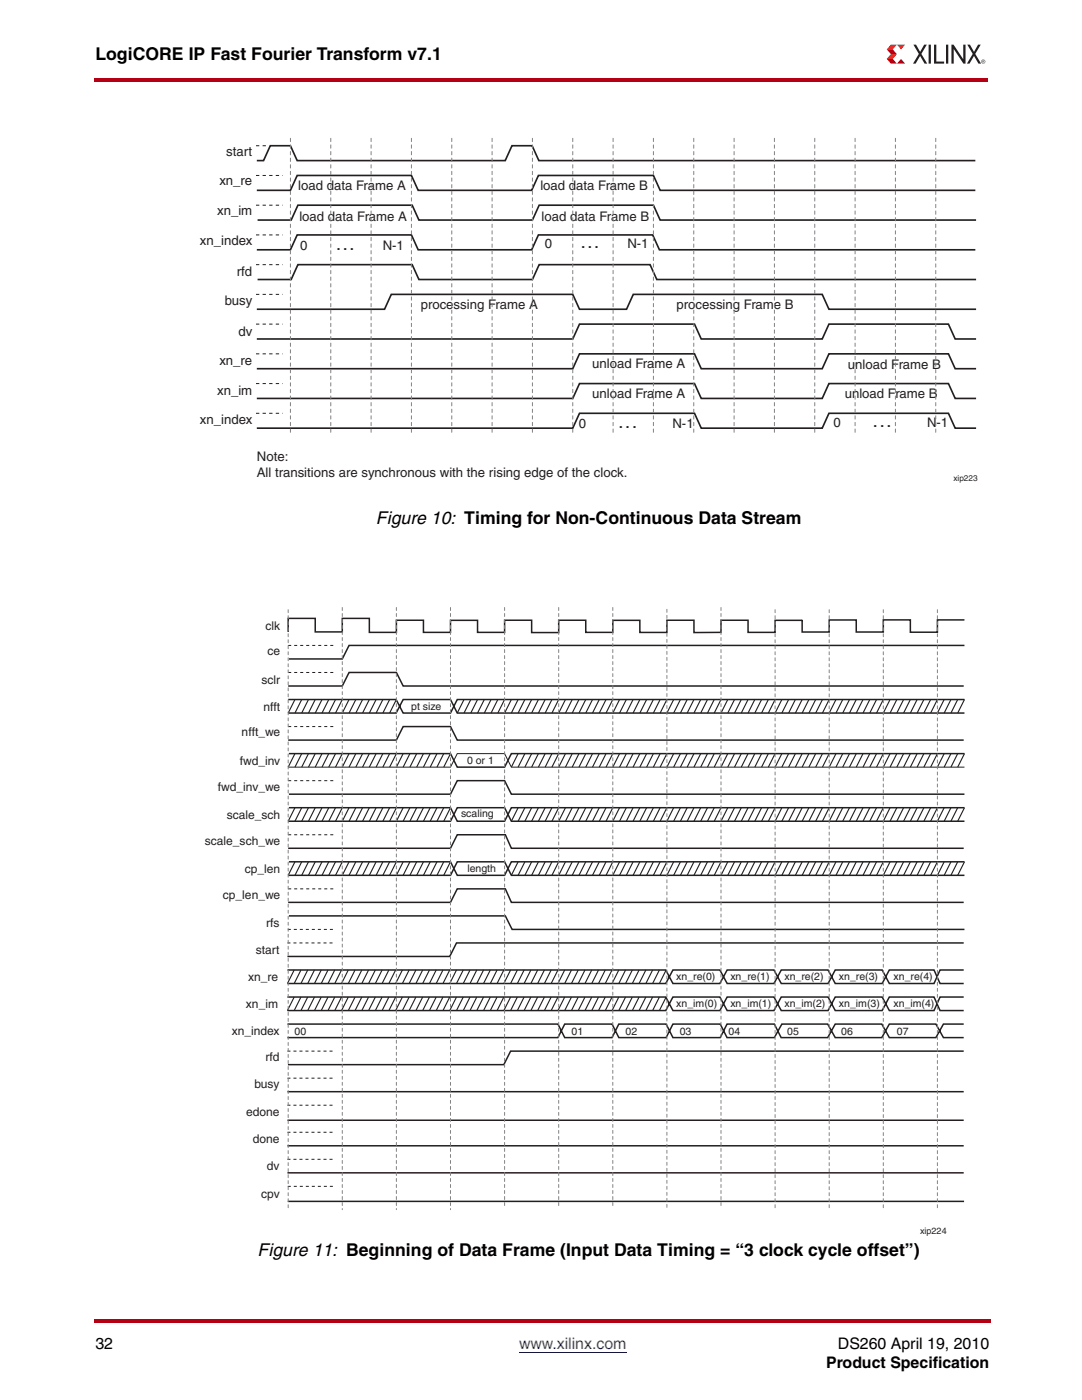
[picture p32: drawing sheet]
<svg xmlns="http://www.w3.org/2000/svg" width="216mm" height="279mm" viewBox="0 0 216 279" stroke-linecap="round" stroke-linejoin="round" font-family="sans-serif">
<defs><g id="words">
<g font-size="3.5">
<text x="19" y="11.9">LogiCORE IP Fast Fourier Transform v7.1</text>
<text x="75" y="104.6">Figure 10: Timing for Non-Continuous Data Stream</text>
<text x="51.4" y="250.8">Figure 11: Beginning of Data Frame (Input Data Timing = “3 clock cycle offset”)</text>
</g>
<g font-size="3.2">
<text x="19" y="269.2">32</text>
<text x="167.2" y="269.2">DS260 April 19, 2010</text>
<text x="164.8" y="273">Product Specification</text>
</g>
<text font-size="3.2" fill="#00f" x="103.6" y="269.2">www.xilinx.com</text>
<g font-size="2.6" fill="#231f20">
<text x="45.1" y="31.1">start</text>
<text x="43.8" y="36.9">xn_re</text>
<text x="59.5" y="38">load data Frame A</text>
<text x="107.8" y="37.9">load data Frame B</text>
<text x="43.3" y="42.9">xn_im</text>
<text x="59.7" y="44.1">load data Frame A</text>
<text x="108" y="44.1">load data Frame B</text>
<text x="39.9" y="48.9">xn_index</text>
<text x="59.9" y="49.9">0</text>
<text x="67.2" y="49.9">. . .</text>
<text x="76.4" y="49.9">N-1</text>
<text x="108.7" y="49.5">0</text>
<text x="116" y="49.5">. . .</text>
<text x="125.2" y="49.5">N-1</text>
<text x="47.3" y="55.1">rfd</text>
<text x="44.8" y="60.9">busy</text>
<text x="83.9" y="61.7">processing Frame A</text>
<text x="135" y="61.7">processing Frame B</text>
<text x="47.6" y="67">dv</text>
<text x="43.8" y="72.8">xn_re</text>
<text x="118.2" y="73.4">unload Frame A</text>
<text x="169.2" y="73.6">u</text>
<text x="170.7" y="73.6">nload Frame B</text>
<text x="43.3" y="78.8">xn_im</text>
<text x="118.2" y="79.4">unload Frame A</text>
<text x="168.5" y="79.5">unload Frame B</text>
<text x="39.9" y="84.7">xn_index</text>
<text x="115.5" y="85.4">0</text>
<text x="123.5" y="85.4">. . .</text>
<text x="134.2" y="85.4">N-1</text>
<text x="166.3" y="85.3">0</text>
<text x="174.3" y="85.3">. . .</text>
<text x="185" y="85.3">N</text>
<text x="186.9" y="85.3">-1</text>
<text x="51.2" y="92">Note:</text>
<text x="51.2" y="95.3">All transitions are synchronous with the rising edge of the clock.</text>
</g>
<g font-size="2.4" fill="#231f20">
<text x="53" y="125.7">clk</text>
<text x="53.4" y="130.8">ce</text>
<text x="52.2" y="136.5">sclr</text>
<text x="52.6" y="141.8">nfft</text>
<text x="48.2" y="147">nfft_we</text>
<text x="47.8" y="152.6">fwd_inv</text>
<text x="43.5" y="157.9">fwd_inv_we</text>
<text x="45.3" y="163.4">scale_sch</text>
<text x="40.9" y="168.7">scale_sch_we</text>
<text x="44.5" y="179.5">cp_len_we</text>
<text x="48.9" y="174.2">cp_len</text>
<text x="53.1" y="185">rfs</text>
<text x="51" y="190.4">start</text>
<text x="49.5" y="195.8">xn_re</text>
<text x="49.1" y="201.2">xn_im</text>
<text x="46.3" y="206.5">xn_index</text>
<text x="53" y="211.7">rfd</text>
<text x="50.8" y="217.1">busy</text>
<text x="49.1" y="222.8">edone</text>
<text x="50.4" y="228.1">done</text>
<text x="53.2" y="233.5">dv</text>
<text x="52.1" y="239">cpv</text>
</g>
<g font-size="2.1" fill="#231f20">
<text x="82" y="141.6">pt size</text>
<text x="93.2" y="152.4">0 or 1</text>
<text x="92" y="163.1">scaling</text>
<text x="93.3" y="173.9">length</text>
<text x="134.9" y="195.5">xn_re(0)</text>
<text x="145.7" y="195.5">xn_re(1)</text>
<text x="156.5" y="195.5">xn_re(2)</text>
<text x="167.4" y="195.5">xn_re(3)</text>
<text x="178.3" y="195.5">xn_re(4)</text>
<text x="134.9" y="200.9">xn_im(0)</text>
<text x="145.7" y="200.9">xn_im(1)</text>
<text x="156.5" y="200.9">xn_im(2)</text>
<text x="167.4" y="200.9">xn_im(3)</text>
<text x="178.3" y="200.9">xn_im(4)</text>
<text x="58.8" y="206.6">00</text>
<text x="114" y="206.6">01</text>
<text x="124.8" y="206.6">02</text>
<text x="135.6" y="206.6">03</text>
<text x="145.4" y="206.6">04</text>
<text x="157.1" y="206.6">05</text>
<text x="167.9" y="206.6">06</text>
<text x="179" y="206.6">07</text>
</g>
<text font-size="1.8" fill="#231f20" x="183.6" y="246.2">xip224</text>
<text font-size="1.6" fill="#231f20" x="190.2" y="95.9">xip223</text>
</g></defs>
<path d="M177.8 8.9h1.2l-.9 1h-1.2z" fill="#ef3122"/>
<path d="M176.9 9.9h1.2l.9 .9h-1.2z" fill="#b30437"/>
<path d="M177.8 10.8h1.2l-.9 1h-1.2z" fill="#ef3122"/>
<path d="M176.9 11.8h1.2l.9 .9h-1.2z" fill="#b30437"/>
<path d="M179 8.9h1.6l-.8 1z" fill="#ef3122"/>
<path d="M179.8 11.8l.8 .9h-1.6z" fill="#b30437"/>
<path d="M182.3 8.9h.5l.8 1.5 .8-1.5h.5l-1.1 1.9 1.2 1.9h-.5l-.9-1.5-.9 1.5h-.5l1.1-1.9z" fill="#231f20"/>
<path d="M185.5 8.9v3.8" fill="none" stroke="#231f20" stroke-width=".46"/>
<path d="M186.4 8.9h.4v3.4h1.6v.4h-2z" fill="#231f20"/>
<path d="M189 8.9v3.8" fill="none" stroke="#231f20" stroke-width=".46"/>
<g fill="#231f20">
<path d="M189.8 8.9h.5l1.9 2.9v-2.9h.5v3.8h-.5l-1.9-2.9v2.9h-.5z"/>
<path d="M193 8.9h.5l.9 1.5 .8-1.5h.5l-1.1 1.9 1.2 1.9h-.6l-.8-1.5-.9 1.5h-.6l1.2-1.9z"/>
<path d="M196.1 12.1v.2l.2-.1zM196 12.1h.3v.2l.1 .2-.2-.2-.2 .2zM195.9 12.3a.34 .34 0 0 0 .6 0 .34 .34 0 0 0-.6 0zM195.8 12.3a.41 .41 0 0 1 .8 0 .41 .41 0 0 1-.8 0z"/>
</g>
<g fill="#b50014">
<path d="M18.7 15.5h.3v.7h-.3z"/>
<path d="M19 15.5h178.2v.7h-178.2z"/>
</g>
<path d="M19 267.1h178.4v9.8h-178.4z" fill="#fff"/>
<path d="M103.6 269.9h21.4" fill="none" stroke="#00f" stroke-width=".2"/>
<g fill="#b50014">
<path d="M18.7 263.2h.3v.7h-.3z"/>
<path d="M19 263.2h178.7v.7h-178.7z"/>
</g>
<path d="M39.2 27.5h156.7v69h-156.7z" fill="#fff"/>
<path d="M51.2 32.1h1.4l1.3-3h4.1l1.3 3h41.5l1.4-3h4l1.3 3h87.1M51.2 38h6.8l1.3-3h22.8l1.3 3h22.7l1.3-3h23l1.3 3h62.9M51.2 49.9h6.8l1.3-3h22.8l1.3 3h22.7l1.3-3h22.8l1.4 3h63M51.4 43.9h6.7l1.3-2.9h22.8l1.4 2.9h22.6l1.4-2.9h22.8l1.3 2.9h63.1M51.4 55.8h6.7l1.3-3h22.8l1.4 3h22.6l1.4-3h22.1l1.4 3h63.7M51.2 61.7h25.5l1.4-2.9h36.2l1.3 2.9h9.4l1.4-2.9h37.7l1.3 2.9h29.4M51.2 67.7h63.1l1.3-3h23l1.3 3h24.2l1.3-3h23.9l1.3 3h4.2M51.2 73.6h63.1l1.3-3h23l1.3 3h24.2l1.3-3h23.9l1.3 3h4.2M51.2 79.5h63.1l1.3-2.9h23l1.3 2.9h24.2l1.3-2.9h23.9l1.3 2.9h4.2M51.2 85.5h63.1l1.3-3h23l1.3 3h24.2l1.3-3h23.9l1.3 3h4.2" fill="none" stroke="#231f20" stroke-width=".33"/>
<path d="M51.1 29.1h2.4M51.1 35h5.3M51.1 41h5.3M51.1 46.9h5.3M51.1 52.8h5.3M51.1 58.8h5.3M51.1 64.7h5.3M51.1 70.6h5.3M51.1 76.6h5.3M51.1 82.5h5.3" fill="none" stroke="#231f20" stroke-width=".2" stroke-dasharray=".7 .7 .7 .7 .7 .7" stroke-linecap="butt"/>
<g fill="none" stroke="#808285" stroke-width=".2" stroke-dasharray=".7 .7 .7 .7 .7 .7">
<path d="M58 27.6v59.1M66 27.6v59.1M74.1 27.6v59.1M82.1 27.6v59.1M90.1 27.6v59.1M98.2 27.6v59.1M106.2 27.6v59.1M114.3 27.6v59.1M122.3 27.6v59.1M130.4 27.6v59.1M138.4 27.6v59.1M146.5 27.6v59.1"/>
<path d="M154.5 27.6v59.1M162.6 27.6v59M170.6 27.6v59M178.7 27.6v59M186.7 27.6v59"/>
</g>
<path d="M40 116.7h153.7v129.9h-153.7z" fill="#fff"/>
<g fill="none" stroke="#231f20" stroke-width=".3">
<path d="M57.5 136.9h10.8l1.3-2.7h9.5l1.3 2.7h111.9M57.5 139.6h21.5l1.4 2.7h9.5l1.3-2.7h101.2M192.4 128.8h-122.8l-1.3 2.7h-10.6M192.4 123.7h-5.4v2.5h-5.3v-2.5h-5.4v2.4h-5.4v-2.4h-5.4v2.4h-5.4v-2.4l-5.4 .1v2.4h-5.4v-2.4h-5.4v2.4h-5.4v-2.4h-5.4v2.4h-5.4v-2.4h-5.4v2.4h-5.4v-2.4h-5.4v2.4h-5.4v-2.4h-5.4v2.4h-5.4v-2.4h-5.4v2.4h-5.4v-2.4h-5.4v2.4h-5.4v-2.8h-5.4v2.7h-5.4v-2.7h-5.4v2.7M57.5 147.7h21.6l1.3-2.7h9.5l1.3 2.7h101.1M57.5 142.3h21.5l1.4-2.7h9.5l1.3 2.7h101.2M57.7 158.5h32.2l1.3-2.7h9.5l1.3 2.7h90.4M57.7 150.4h32.2l1.3 2.7h9.5l1.3-2.7h90.4M57.5 169.3h32.4l1.3-2.7h9.6l1.2 2.7h90.3M57.5 163.9h32.4l1.3-2.7h9.5l1.3 2.7h90.4M57.5 174.7h32.4l1.3-2.7h9.5l1.3 2.7h90.4M57.7 161.2h32.2l1.3 2.7h9.5l1.3-2.7h90.4"/>
<path d="M57.7 172h32.2l1.3 2.7h9.5l1.3-2.7h90.4M57.4 193.6h75.4l1.5 2.7h9.3l1.5-2.7h9.3l1.5 2.7h9.3l1.5-2.7h9.3l1.5 2.7h8.9l1.2-2.7h4.7M57.4 196.3h75.4l1.5-2.7h9.3l1.5 2.7h9.3l1.5-2.7h9.3l1.5 2.7h9.3l1.5-2.7h8.9l1.2 2.7h4.7M57.4 199h75.4l1.5 2.7h9.3l1.5-2.7h9.3l1.5 2.7h9.3l1.5-2.7h9.3l1.5 2.7h8.9l1.2-2.7h4.7M57.5 180.1h32.4l1.3-2.7h9.6l1.2 2.7h90.3M57.7 182.8h43.1l1.4 2.7h90.2M192.3 188.2h-101.2l-1.4 2.7h-32.3M57.4 204.4h53.9l1.4 2.7h9.4l1.4-2.7h9.4l1.4 2.7h9.4l1.4-2.7h9.4l1.4 2.7h9.3l1.5-2.7h9.3l1.5 2.7h9.2l1.5-2.7h4.1M57.4 207.1h53.9l1.4-2.7h9.4l1.4 2.7h9.4l1.4-2.7h9.4l1.4 2.7h9.4l1.5-2.7h9.2l1.5 2.7h9.3l1.5-2.7h9.2l1.5 2.7h4.1M57.4 201.7h75.4l1.5-2.7h9.3l1.5 2.7h9.3l1.5-2.7h9.3l1.5 2.7h9.3l1.5-2.7h8.9l1.2 2.7h4.7M57.4 217.9h134.9M192.3 209.8h-90.4l-1.4 2.7h-43"/>
<path d="M57.4 223.6h134.9M57.4 228.7h134.9M57.4 234.1h134.9M57.4 239.8h135"/>
</g>
<g fill="none" stroke="#231f20" stroke-width=".2" stroke-dasharray=".6 .6 .6 .6 .6 .6" stroke-linecap="butt">
<path d="M57.5 134.2h9.5M57.5 128.8h9.5M57.5 155.8h9.5M57.5 145h9.2M57.5 166.6h9.5M57.5 177.4h9.5M57.4 188.2h9.4M57.4 185.5h9.5M57.4 215.2h9.4M57.4 209.8h9.4M57.4 220.6h9.4M57.4 226h9.4"/>
<path d="M57.4 231.4h9.4M57.4 236.8h9.5"/>
</g>
<path d="M57.5 153.1h32.4l1.3-2.7h9.5l1.3 2.7h90.4" fill="none" stroke="#231f20" stroke-width=".2"/>
<g fill="none" stroke="#231f20" stroke-width=".23">
<path d="M58.9 139.6l-1.4 2.7M60.2 139.6l-1.3 2.7M61.6 139.6l-1.4 2.7M62.9 139.6l-1.3 2.7M64.3 139.6l-1.4 2.7M65.6 139.6l-1.3 2.7M67 139.6l-1.4 2.7M68.3 139.6l-1.3 2.7M69.6 139.6l-1.3 2.7M71 139.6l-1.4 2.7M72.3 139.6l-1.3 2.7M73.7 139.6l-1.4 2.7"/>
<path d="M75 139.6l-1.3 2.7M76.4 139.6l-1.4 2.7M77.7 139.6l-1.3 2.7M79.1 139.6l-1.4 2.7M92.6 139.6l-1.4 2.7M93.9 139.6l-1.3 2.7M95.3 139.6l-1.4 2.7M96.6 139.6l-1.3 2.7M98 139.6l-1.4 2.7M99.3 139.6l-1.3 2.7M100.7 139.6l-1.4 2.7M102 139.6l-1.3 2.7"/>
<path d="M103.4 139.6l-1.4 2.7M104.7 139.6l-1.3 2.7M106.1 139.6l-1.4 2.7M107.4 139.6l-1.3 2.7M108.8 139.6l-1.4 2.7M110.1 139.6l-1.3 2.7M111.5 139.6l-1.4 2.7M112.8 139.6l-1.3 2.7M114.2 139.6l-1.4 2.7M115.5 139.6l-1.3 2.7M116.9 139.6l-1.4 2.7M118.2 139.6l-1.3 2.7"/>
<path d="M119.6 139.6l-1.4 2.7M120.9 139.6l-1.3 2.7M122.3 139.6l-1.4 2.7M123.6 139.6l-1.3 2.7M125 139.6l-1.4 2.7M126.3 139.6l-1.3 2.7M127.7 139.6l-1.4 2.7M129 139.6l-1.3 2.7M130.4 139.6l-1.4 2.7M131.7 139.6l-1.3 2.7M133.1 139.6l-1.4 2.7M134.4 139.6l-1.3 2.7"/>
<path d="M135.8 139.6l-1.4 2.7M137.1 139.6l-1.3 2.7M138.5 139.6l-1.4 2.7M139.8 139.6l-1.3 2.7M141.2 139.6l-1.4 2.7M142.5 139.6l-1.3 2.7M143.9 139.6l-1.4 2.7M145.2 139.6l-1.3 2.7M146.6 139.6l-1.4 2.7M147.9 139.6l-1.3 2.7M149.3 139.6l-1.4 2.7M150.6 139.6l-1.3 2.7"/>
<path d="M152 139.6l-1.4 2.7M153.3 139.6l-1.3 2.7M154.7 139.6l-1.4 2.7M156 139.6l-1.3 2.7M157.4 139.6l-1.4 2.7M158.7 139.6l-1.3 2.7M160.1 139.6l-1.4 2.7M161.4 139.6l-1.3 2.7M162.8 139.6l-1.4 2.7M164.1 139.6l-1.3 2.7M165.5 139.6l-1.4 2.7M166.8 139.6l-1.3 2.7"/>
<path d="M168.2 139.6l-1.4 2.7M169.5 139.6l-1.3 2.7M170.9 139.6l-1.4 2.7M172.2 139.6l-1.3 2.7M173.6 139.6l-1.4 2.7M174.9 139.6l-1.3 2.7M176.3 139.6l-1.4 2.7M177.6 139.6l-1.3 2.7M179 139.6l-1.4 2.7M180.3 139.6l-1.3 2.7M181.7 139.6l-1.4 2.7M183 139.6l-1.3 2.7"/>
<path d="M184.3 139.6l-1.3 2.7M185.7 139.6l-1.4 2.7M187 139.6l-1.3 2.7M188.4 139.6l-1.4 2.7M189.7 139.6l-1.3 2.7M191.1 139.6l-1.4 2.7M192.4 139.6l-1.3 2.7M58.9 150.4l-1.4 2.7M60.2 150.4l-1.3 2.7M61.6 150.4l-1.4 2.7M62.9 150.4l-1.3 2.7M64.3 150.4l-1.4 2.7"/>
<path d="M65.6 150.4l-1.3 2.7M67 150.4l-1.4 2.7M68.3 150.4l-1.3 2.7M69.6 150.4l-1.3 2.7M71 150.4l-1.4 2.7M72.3 150.4l-1.3 2.7M73.7 150.4l-1.4 2.7M75 150.4l-1.3 2.7M76.4 150.4l-1.4 2.7M77.7 150.4l-1.3 2.7M79.1 150.4l-1.4 2.7M80.4 150.4l-1.3 2.7"/>
<path d="M81.8 150.4l-1.4 2.7M83.1 150.4l-1.3 2.7M84.5 150.4l-1.4 2.7M85.8 150.4l-1.3 2.7M87.2 150.4l-1.4 2.7M88.5 150.4l-1.3 2.7M89.9 150.4l-1.4 2.7M103.4 150.4l-1.4 2.7M104.7 150.4l-1.3 2.7M106.1 150.4l-1.4 2.7M107.4 150.4l-1.3 2.7M108.8 150.4l-1.4 2.7"/>
<path d="M110.1 150.4l-1.3 2.7M111.5 150.4l-1.4 2.7M112.8 150.4l-1.3 2.7M114.2 150.4l-1.4 2.7M115.5 150.4l-1.3 2.7M116.9 150.4l-1.4 2.7M118.2 150.4l-1.3 2.7M119.6 150.4l-1.4 2.7M120.9 150.4l-1.3 2.7M122.3 150.4l-1.4 2.7M123.6 150.4l-1.3 2.7M125 150.4l-1.4 2.7"/>
<path d="M126.3 150.4l-1.3 2.7M127.7 150.4l-1.4 2.7M129 150.4l-1.3 2.7M130.4 150.4l-1.4 2.7M131.7 150.4l-1.3 2.7M133.1 150.4l-1.4 2.7M134.4 150.4l-1.3 2.7M135.8 150.4l-1.4 2.7M137.1 150.4l-1.3 2.7M138.5 150.4l-1.4 2.7M139.8 150.4l-1.3 2.7M141.2 150.4l-1.4 2.7"/>
<path d="M142.5 150.4l-1.3 2.7M143.9 150.4l-1.4 2.7M145.2 150.4l-1.3 2.7M146.6 150.4l-1.4 2.7M147.9 150.4l-1.3 2.7M149.3 150.4l-1.4 2.7M150.6 150.4l-1.3 2.7M152 150.4l-1.4 2.7M153.3 150.4l-1.3 2.7M154.7 150.4l-1.4 2.7M156 150.4l-1.3 2.7M157.4 150.4l-1.4 2.7"/>
<path d="M158.7 150.4l-1.3 2.7M160.1 150.4l-1.4 2.7M161.4 150.4l-1.3 2.7M162.8 150.4l-1.4 2.7M164.1 150.4l-1.3 2.7M165.5 150.4l-1.4 2.7M166.8 150.4l-1.3 2.7M168.2 150.4l-1.4 2.7M169.5 150.4l-1.3 2.7M170.9 150.4l-1.4 2.7M172.2 150.4l-1.3 2.7M173.6 150.4l-1.4 2.7"/>
<path d="M174.9 150.4l-1.3 2.7M176.3 150.4l-1.4 2.7M177.6 150.4l-1.3 2.7M179 150.4l-1.4 2.7M180.3 150.4l-1.3 2.7M181.7 150.4l-1.4 2.7M183 150.4l-1.3 2.7M184.3 150.4l-1.3 2.7M185.7 150.4l-1.4 2.7M187 150.4l-1.3 2.7M188.4 150.4l-1.4 2.7M189.7 150.4l-1.3 2.7"/>
<path d="M191.1 150.4l-1.4 2.7M192.4 150.4l-1.3 2.7M58.9 161.2l-1.4 2.7M58.9 172l-1.4 2.7M60.2 161.2l-1.3 2.7M60.2 172l-1.3 2.7M61.6 161.2l-1.4 2.7M61.6 172l-1.4 2.7M62.9 161.2l-1.3 2.7M62.9 172l-1.3 2.7M64.3 161.2l-1.4 2.7M64.3 172l-1.4 2.7"/>
<path d="M65.6 161.2l-1.3 2.7M65.6 172l-1.3 2.7M67 161.2l-1.4 2.7M67 172l-1.4 2.7M68.3 161.2l-1.3 2.7M68.3 172l-1.3 2.7M69.6 161.2l-1.3 2.7M69.6 172l-1.3 2.7M71 161.2l-1.4 2.7M71 172l-1.4 2.7M72.3 161.2l-1.3 2.7M72.3 172l-1.3 2.7"/>
<path d="M73.7 161.2l-1.4 2.7M73.7 172l-1.4 2.7M75 161.2l-1.3 2.7M75 172l-1.3 2.7M76.4 161.2l-1.4 2.7M76.4 172l-1.4 2.7M77.7 161.2l-1.3 2.7M77.7 172l-1.3 2.7M79.1 161.2l-1.4 2.7M79.1 172l-1.4 2.7M80.4 161.2l-1.3 2.7M80.4 172l-1.3 2.7"/>
<path d="M81.8 161.2l-1.4 2.7M81.8 172l-1.4 2.7M83.1 161.2l-1.3 2.7M83.1 172l-1.3 2.7M84.5 161.2l-1.4 2.7M84.5 172l-1.4 2.7M85.8 161.2l-1.3 2.7M85.8 172l-1.3 2.7M87.2 161.2l-1.4 2.7M87.2 172l-1.4 2.7M88.5 161.2l-1.3 2.7M88.5 172l-1.3 2.7"/>
<path d="M89.9 161.2l-1.4 2.7M89.9 172l-1.4 2.7M103.4 161.2l-1.4 2.7M103.4 172l-1.4 2.7M104.7 161.2l-1.3 2.7M104.7 172l-1.3 2.7M106.1 161.2l-1.4 2.7M106.1 172l-1.4 2.7M107.4 161.2l-1.3 2.7M107.4 172l-1.3 2.7M108.8 161.2l-1.4 2.7M108.8 172l-1.4 2.7"/>
<path d="M110.1 161.2l-1.3 2.7M110.1 172l-1.3 2.7M111.5 161.2l-1.4 2.7M111.5 172l-1.4 2.7M112.8 161.2l-1.3 2.7M112.8 172l-1.3 2.7M114.2 161.2l-1.4 2.7M114.2 172l-1.4 2.7M115.5 161.2l-1.3 2.7M115.5 172l-1.3 2.7M116.9 161.2l-1.4 2.7M116.9 172l-1.4 2.7"/>
<path d="M118.2 161.2l-1.3 2.7M118.2 172l-1.3 2.7M119.6 161.2l-1.4 2.7M119.6 172l-1.4 2.7M120.9 161.2l-1.3 2.7M120.9 172l-1.3 2.7M122.3 161.2l-1.4 2.7M122.3 172l-1.4 2.7M123.6 161.2l-1.3 2.7M123.6 172l-1.3 2.7M125 161.2l-1.4 2.7M125 172l-1.4 2.7"/>
<path d="M126.3 161.2l-1.3 2.7M126.3 172l-1.3 2.7M127.7 161.2l-1.4 2.7M127.7 172l-1.4 2.7M129 161.2l-1.3 2.7M129 172l-1.3 2.7M130.4 161.2l-1.4 2.7M130.4 172l-1.4 2.7M131.7 161.2l-1.3 2.7M131.7 172l-1.3 2.7M133.1 161.2l-1.4 2.7M133.1 172l-1.4 2.7"/>
<path d="M134.4 161.2l-1.3 2.7M134.4 172l-1.3 2.7M135.8 161.2l-1.4 2.7M135.8 172l-1.4 2.7M137.1 161.2l-1.3 2.7M137.1 172l-1.3 2.7M138.5 161.2l-1.4 2.7M138.5 172l-1.4 2.7M139.8 161.2l-1.3 2.7M139.8 172l-1.3 2.7M141.2 161.2l-1.4 2.7M141.2 172l-1.4 2.7"/>
<path d="M142.5 161.2l-1.3 2.7M142.5 172l-1.3 2.7M143.9 161.2l-1.4 2.7M143.9 172l-1.4 2.7M145.2 161.2l-1.3 2.7M145.2 172l-1.3 2.7M146.6 161.2l-1.4 2.7M146.6 172l-1.4 2.7M147.9 161.2l-1.3 2.7M147.9 172l-1.3 2.7M149.3 161.2l-1.4 2.7M149.3 172l-1.4 2.7"/>
<path d="M150.6 161.2l-1.3 2.7M150.6 172l-1.3 2.7M152 161.2l-1.4 2.7M152 172l-1.4 2.7M153.3 161.2l-1.3 2.7M153.3 172l-1.3 2.7M154.7 161.2l-1.4 2.7M154.7 172l-1.4 2.7M156 161.2l-1.3 2.7M156 172l-1.3 2.7M157.4 161.2l-1.4 2.7M157.4 172l-1.4 2.7"/>
<path d="M158.7 161.2l-1.3 2.7M158.7 172l-1.3 2.7M160.1 161.2l-1.4 2.7M160.1 172l-1.4 2.7M161.4 161.2l-1.3 2.7M161.4 172l-1.3 2.7M162.8 161.2l-1.4 2.7M162.8 172l-1.4 2.7M164.1 161.2l-1.3 2.7M164.1 172l-1.3 2.7M165.5 161.2l-1.4 2.7M165.5 172l-1.4 2.7"/>
<path d="M166.8 161.2l-1.3 2.7M166.8 172l-1.3 2.7M168.2 161.2l-1.4 2.7M168.2 172l-1.4 2.7M169.5 161.2l-1.3 2.7M169.5 172l-1.3 2.7M170.9 161.2l-1.4 2.7M170.9 172l-1.4 2.7M172.2 161.2l-1.3 2.7M172.2 172l-1.3 2.7M173.6 161.2l-1.4 2.7M173.6 172l-1.4 2.7"/>
<path d="M174.9 161.2l-1.3 2.7M174.9 172l-1.3 2.7M176.3 161.2l-1.4 2.7M176.3 172l-1.4 2.7M177.6 161.2l-1.3 2.7M177.6 172l-1.3 2.7M179 161.2l-1.4 2.7M179 172l-1.4 2.7M180.3 161.2l-1.3 2.7M180.3 172l-1.3 2.7M181.7 161.2l-1.4 2.7M181.7 172l-1.4 2.7"/>
<path d="M183 161.2l-1.3 2.7M183 172l-1.3 2.7M184.3 161.2l-1.3 2.7M184.3 172l-1.3 2.7M185.7 161.2l-1.4 2.7M185.7 172l-1.4 2.7M187 161.2l-1.3 2.7M187 172l-1.3 2.7M188.4 161.2l-1.4 2.7M188.4 172l-1.4 2.7M189.7 161.2l-1.3 2.7M189.7 172l-1.3 2.7"/>
<path d="M191.1 161.2l-1.4 2.7M191.1 172l-1.4 2.7M192.4 161.2l-1.3 2.7M192.4 172l-1.3 2.7M58.7 193.6l-1.3 2.7M58.7 199l-1.3 2.7M60.1 193.6l-1.4 2.7M60.1 199l-1.4 2.7M61.4 193.6l-1.3 2.7M61.4 199l-1.3 2.7M62.8 193.6l-1.4 2.7M62.8 199l-1.4 2.7"/>
<path d="M64.1 193.6l-1.3 2.7M64.1 199l-1.3 2.7M65.5 193.6l-1.4 2.7M65.5 199l-1.4 2.7M66.8 193.6l-1.3 2.7M66.8 199l-1.3 2.7M68.1 193.6l-1.3 2.7M68.1 199l-1.3 2.7M69.5 193.6l-1.4 2.7M69.5 199l-1.4 2.7M70.8 193.6l-1.3 2.7M70.8 199l-1.3 2.7"/>
<path d="M72.2 193.6l-1.4 2.7M72.2 199l-1.4 2.7M73.5 193.6l-1.3 2.7M73.5 199l-1.3 2.7M74.9 193.6l-1.4 2.7M74.9 199l-1.4 2.7M76.2 193.6l-1.3 2.7M76.2 199l-1.3 2.7M77.6 193.6l-1.4 2.7M77.6 199l-1.4 2.7M78.9 193.6l-1.3 2.7M78.9 199l-1.3 2.7"/>
<path d="M80.3 193.6l-1.4 2.7M80.3 199l-1.4 2.7M81.6 193.6l-1.3 2.7M81.6 199l-1.3 2.7M83 193.6l-1.4 2.7M83 199l-1.4 2.7M84.3 193.6l-1.3 2.7M84.3 199l-1.3 2.7M85.7 193.6l-1.4 2.7M85.7 199l-1.4 2.7M87 193.6l-1.3 2.7M87 199l-1.3 2.7"/>
<path d="M88.4 193.6l-1.4 2.7M88.4 199l-1.4 2.7M89.7 193.6l-1.3 2.7M89.7 199l-1.3 2.7M91.1 193.6l-1.4 2.7M91.1 199l-1.4 2.7M92.4 193.6l-1.3 2.7M92.4 199l-1.3 2.7M93.8 193.6l-1.4 2.7M93.8 199l-1.4 2.7M95.1 193.6l-1.3 2.7M95.1 199l-1.3 2.7"/>
<path d="M96.5 193.6l-1.4 2.7M96.5 199l-1.4 2.7M97.8 193.6l-1.3 2.7M97.8 199l-1.3 2.7M99.2 193.6l-1.4 2.7M99.2 199l-1.4 2.7M100.5 193.6l-1.3 2.7M100.5 199l-1.3 2.7M101.9 193.6l-1.4 2.7M101.9 199l-1.4 2.7M103.2 193.6l-1.3 2.7M103.2 199l-1.3 2.7"/>
<path d="M104.6 193.6l-1.4 2.7M104.6 199l-1.4 2.7M105.9 193.6l-1.3 2.7M105.9 199l-1.3 2.7M107.3 193.6l-1.4 2.7M107.3 199l-1.4 2.7M108.6 193.6l-1.3 2.7M108.6 199l-1.3 2.7M110 193.6l-1.4 2.7M110 199l-1.4 2.7M111.3 193.6l-1.3 2.7M111.3 199l-1.3 2.7"/>
<path d="M112.7 193.6l-1.4 2.7M112.7 199l-1.4 2.7M114 193.6l-1.3 2.7M114 199l-1.3 2.7M115.4 193.6l-1.4 2.7M115.4 199l-1.4 2.7M116.7 193.6l-1.3 2.7M116.7 199l-1.3 2.7M118.1 193.6l-1.4 2.7M118.1 199l-1.4 2.7M119.4 193.6l-1.3 2.7M119.4 199l-1.3 2.7"/>
<path d="M120.8 193.6l-1.4 2.7M120.8 199l-1.4 2.7M122.1 193.6l-1.3 2.7M122.1 199l-1.3 2.7M123.5 193.6l-1.4 2.7M123.5 199l-1.4 2.7M124.8 193.6l-1.3 2.7M124.8 199l-1.3 2.7M126.2 193.6l-1.4 2.7M126.2 199l-1.4 2.7M127.5 193.6l-1.3 2.7M127.5 199l-1.3 2.7"/>
<path d="M128.9 193.6l-1.4 2.7M128.9 199l-1.4 2.7M130.2 193.6l-1.3 2.7M130.2 199l-1.3 2.7M131.6 193.6l-1.4 2.7M131.6 199l-1.4 2.7M132.9 193.6l-1.3 2.7M132.9 199l-1.3 2.7"/>
</g>
<g fill="none" stroke="#808285" stroke-width=".2" stroke-dasharray=".6 .6 .6 .6 .6 .6">
<path d="M57.5 121.7v119.8M68.3 121.2v120.2M79.1 121.2v120.2M89.9 121.2v120.2M100.7 121.2v119.8M111.5 121.2v119.8M122.3 121.2v119.8M133.1 121.6v119.8M143.9 121.2v119.8M154.7 121.7v119.8M165.5 121.7v119.8M176.3 121.7v119.8"/>
<path d="M187 121.7v119.8"/>
</g>
<use href="#words"/>
</svg>
